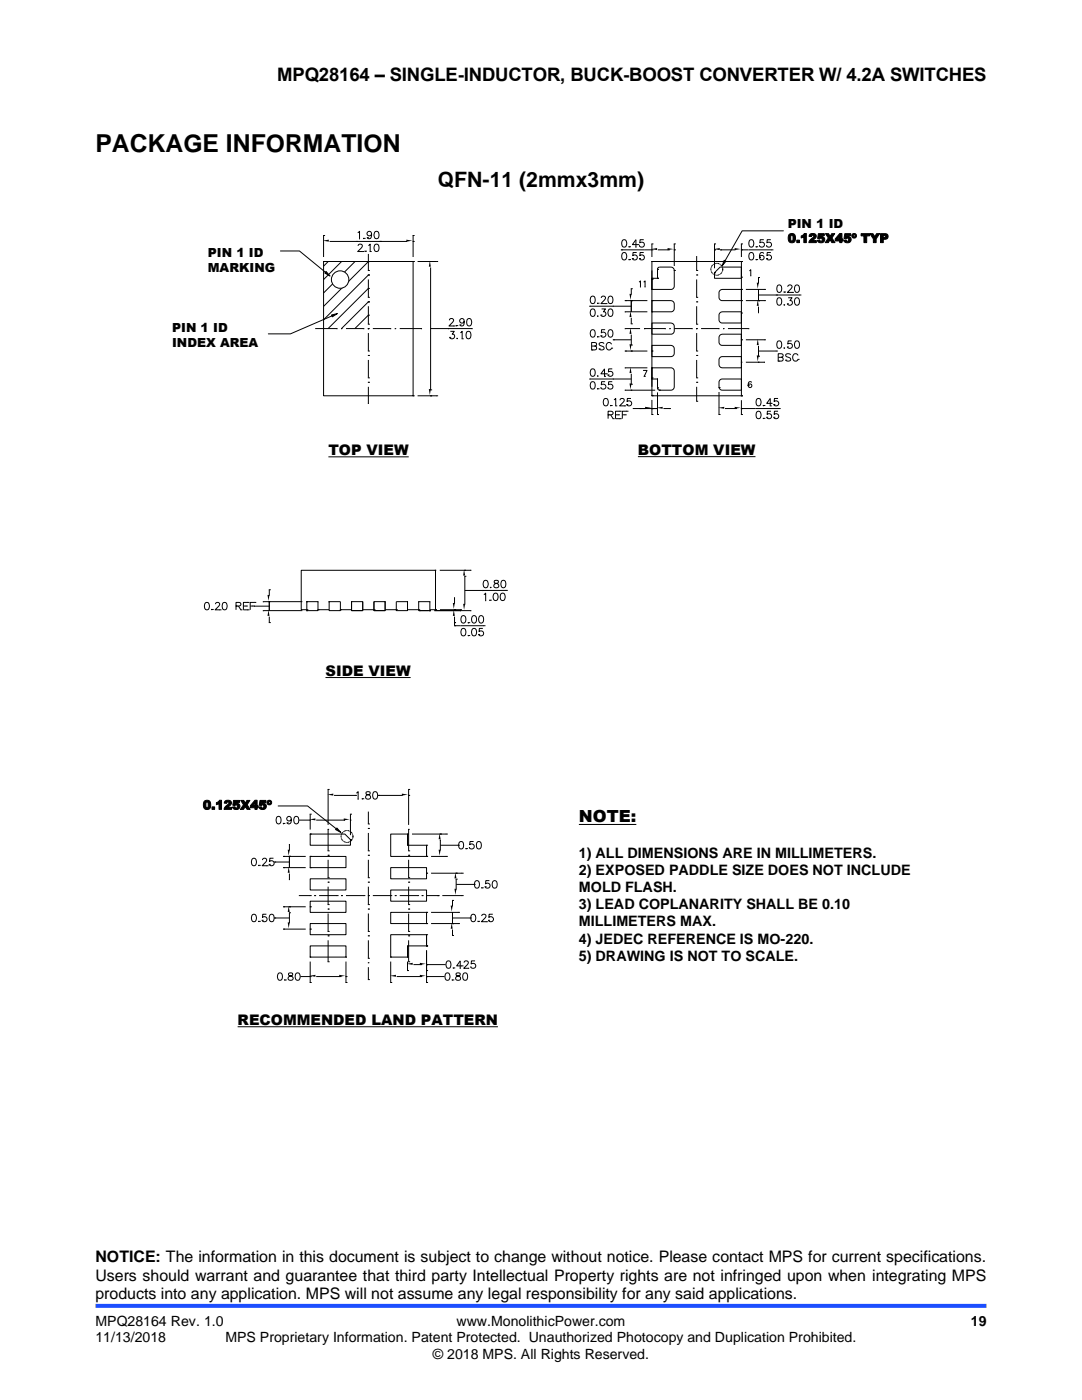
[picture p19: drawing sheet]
<svg xmlns="http://www.w3.org/2000/svg" width="216mm" height="279mm" viewBox="0 0 216 279" stroke-linecap="round" stroke-linejoin="round" font-family="sans-serif">
<defs><g id="words">
<text font-size="4.9" x="19" y="30.3">PACKAGE INFORMATION</text>
<text font-size="4.2" x="87.4" y="37.4">QFN-11 (2mmx3mm)</text>
<text font-size="3.7" x="55.3" y="16.2">MPQ28164 – SINGLE-INDUCTOR, BUCK-BOOST CONVERTER W/ 4.2A SWITCHES</text>
<text font-size="3.3" x="115.5" y="164.1">NOTE:</text>
<g font-size="3.2">
<text x="19" y="251.9">NOTICE: The information in this document is subject to change without notice. Please contact MPS for current specifications.</text>
<text x="19" y="255.6">Users should warrant and guarantee that third party Intellectual Property rights are not infringed upon when integrating MPS</text>
<text x="19" y="259.2">products into any application. MPS will not assume any legal responsibility for any said applications.</text>
</g>
<g font-size="2.9">
<text x="65.5" y="90.8">TOP VIEW</text>
<text x="127.3" y="90.8">BOTTOM VIEW</text>
<text x="64.9" y="134.9">SIDE VIEW</text>
<text x="115.5" y="171.1">1) ALL DIMENSIONS ARE IN MILLIMETERS.</text>
<text x="115.5" y="174.6">2) EXPOSED PADDLE SIZE DOES NOT INCLUDE</text>
<text x="115.5" y="178">MOLD FLASH.</text>
<text x="115.5" y="181.5">3) LEAD COPLANARITY SHALL BE 0.10</text>
<text x="115.5" y="184.9">MILLIMETERS MAX.</text>
<text x="115.5" y="188.3">4) JEDEC REFERENCE IS MO-220.</text>
<text x="115.5" y="191.8">5) DRAWING IS NOT TO SCALE.</text>
<text x="47.4" y="204.5">RECOMMENDED LAND PATTERN</text>
</g>
<g font-size="2.8">
<text x="19" y="264.7">MPQ28164 Rev. 1.0</text>
<text x="19" y="267.9">11/13/2018</text>
<text x="45" y="267.9">MPS Proprietary Information. Patent Protected. Unauthorized Photocopy and Duplication Prohibited.</text>
<text x="91.1" y="264.7">www.MonolithicPower.com</text>
<text x="193.7" y="264.7">19</text>
<text x="86.4" y="271.2">© 2018 MPS. All Rights Reserved.</text>
</g>
<g font-size="2.5">
<text x="157.2" y="45.4">PIN 1 ID</text>
<text x="41.5" y="51.2">PIN 1 ID</text>
<text x="157.2" y="48.4">0.125X45º TYP</text>
<text x="41.5" y="54.2">MARKING</text>
<text x="34.3" y="66.3">PIN 1 ID</text>
<text x="34.3" y="69.3">INDEX AREA</text>
<text x="40.5" y="161.5">0.125X45º</text>
</g>
</g></defs>
<path d="M19 260.6h177.8" fill="none" stroke="#1c4eff" stroke-width=".79" stroke-linecap="butt"/>
<g fill="none" stroke="#000" stroke-width=".2">
<path d="M56 50.1h3.8l5.1 4.2M64.6 47h.1M64.6 47v4.3M64.6 52.2h17.8v26.8h-17.8zM64.6 52.2h.1M65.1 54.2l.8 .9-1.1-.6zM65.5 52.2h.1M65.5 52.2l-.9 .9M65.8 48.2h15.4M68.2 52.2h.1M68.2 52.2l-3.6 3.6M70.8 52.2h.1"/>
<path d="M70.8 52.2l-6.2 6.3M71.1 48.2h.1M71.4 46.4l.3-.2v1.4M71.5 49.1l.2-.4h.3l.3 .3-.2 .5-.7 .7h1M71.7 47.6v.1M72.4 50.2h.1M72.6 47.5v.1M72.6 47.6h.1M72.9 50.1h.1M73.3 47.4h.1M73.5 49l.4-.3v1.5M73.5 50.7v3.3"/>
<path d="M73.5 52.2h.1M73.5 52.2l-8.9 8.9M73.5 54h.1M73.5 54.9h.1M73.5 54.9l-8.9 8.9M73.5 55.8v3.5M73.5 57.6h.1M73.5 57.6l-8 8M73.5 59.3h.1M73.9 50.2h.1M74.1 46.7a.46 .46 0 0 1-.6 .4 .46 .46 0 0 1-.2-.8 .46 .46 0 0 1 .8 .1v.3a.69 .69 0 0 1-.5 .9l-.3-.2M74.8 46.2a.49 .49 0 0 1 .8 .2v.4a.63 .63 0 0 1-.5 .8 .93 .93 0 0 1-.3-1.4z"/>
<path d="M74.8 48.8a.49 .49 0 0 1 .8 .2v.4a.63 .63 0 0 1-.5 .8 .93 .93 0 0 1-.3-1.4zM75.9 48.2h.1M82.4 47h.1M82.4 47v4.3M82.4 48.2h.1M82.4 52.2h.1M83.3 52.2h3.8M85.9 53.4v24.4M87.1 52.2h.1M118 59.2a.46 .46 0 0 1 .7 .2l.1 .3a.63 .63 0 0 1-.6 .9 .93 .93 0 0 1-.2-1.4zM120 59.5l.3-.4h.2l.3 .3-.2 .5-.7 .7h1M121.5 59.2a.47 .47 0 0 1 .7 .2l.1 .3a.63 .63 0 0 1-.6 .9 .93 .93 0 0 1-.2-1.4z"/>
<path d="M124 49.9h.1M124 49.9h6.1M124.3 47.9a.46 .46 0 0 1 .7 .2 .69 .69 0 0 1 0 .8 .69 .69 0 0 1-.7 .3l-.2-.7zM124.3 50.5a.46 .46 0 0 1 .7 .2 .69 .69 0 0 1 0 .8 .69 .69 0 0 1-.7 .3l-.2-.6zM124.8 60h.1M124.8 60h4.4M125.5 49.2h.1M125.5 51.7v.1h.1M125.6 49.2h.1M125.6 51.8h.1M126 57.6h.1M126 57.6v1.2"/>
<path d="M126 60h.1M126 60v2.2M126.2 51.6h.1M127 50.4h-.7v.6a.52 .52 0 0 1 .7 0 .52 .52 0 0 1-.1 .8 .52 .52 0 0 1-.7-.2M127.3 48.8h-1.1l.7-1v1.5M127.3 48.8h.1M127.5 56.3l.3-.2v1.1M127.6 49v.1M127.6 51.6h.1M127.8 57.2v.1M128.4 56.3l.3-.2v1.1M128.4 47.8h-.7v.7a.52 .52 0 0 1 .8 0 .52 .52 0 0 1-.1 .7 .52 .52 0 0 1-.8-.2"/>
<path d="M128.4 50.4h-.7v.6a.52 .52 0 0 1 .8 0 .52 .52 0 0 1-.1 .8 .52 .52 0 0 1-.8-.2M128.7 57.2v.1M130.1 48.7h.1M130.1 48.7v2.6M130.1 49.9h.1M130.1 52.2h.1M130.1 52.2h17.8M130.1 52.2v26.8M130.1 55.5h.1M130.1 55.5h1.1M130.1 55.8h.1M130.1 57.8h.1"/>
<path d="M130.1 60h3.8a.7 .7 0 0 1 .6 .7v.9a.64 .64 0 0 1-.6 .6h-3.8zM130.1 60h.1M131.2 53.8l.1-.4 .2-.1h2.4a.68 .68 0 0 1 .6 .7v3.1a.66 .66 0 0 1-.6 .7h-3.8v-2.3M131.2 53.8h.1M131.2 53.8v1.7M131.2 55.5h.1M131.3 49.9h2.1M133.4 49.9h.1M134.5 48.7h.1M134.5 48.7v4.4M134.5 49.9h.1M134.5 54h.1"/>
<path d="M139 51.1v2.9M139 54h.1M139 54.9h.1M139 55.8v3.5M139 59.3h.1M142.6 48.7h.1M142.6 48.7v4.8M142.6 49.9h.1M142.6 54.4h.1M143.7 53.3h4.2v2.2h-5.3v-1.1zM143.7 57.9l.4-.1h3.8v2.2h-3.8a.66 .66 0 0 1-.6-.7v-1zM143.8 49.9h.1"/>
<path d="M143.8 49.9h3M147.9 48.7h.1M147.9 48.7v2.6M147.9 49.9h.1M147.9 49.9h6.1M147.9 52.2h.1M147.9 52.2v26.8M147.9 55.3h.1M147.9 57.8h.1M147.9 60h.1M148.8 57.8h3.7M148.8 60h3.7"/>
<path d="M149.5 54.1l.3-.3v1.2M149.6 47.9a.46 .46 0 0 1 .7 .2l.1 .4a.65 .65 0 0 1-.6 .8 .95 .95 0 0 1-.2-1.4zM149.6 50.5a.46 .46 0 0 1 .7 .2l.1 .3a.65 .65 0 0 1-.6 .9 .95 .95 0 0 1-.2-1.4zM149.8 55h.1M150.9 49.2h-.1h.2M150.9 51.7l-.1 .1h.2M151 49.2h.1M151 51.8h.1M151.3 55.4h.1M151.3 55.4v1.2M151.3 57.8v2.2M151.3 58.9h8.3"/>
<path d="M151.3 60h.1M151.5 49v.1M151.5 51.4h.1M152.4 47.8h-.7l-.1 .7a.52 .52 0 0 1 .8 0 .52 .52 0 0 1-.1 .8 .52 .52 0 0 1-.8-.3M152.4 50.6l-.1-.1a.46 .46 0 0 0-.7 .2 .72 .72 0 0 0 .4 1.2 .47 .47 0 0 0 .5-.5 .47 .47 0 0 0-.5-.5 .47 .47 0 0 0-.5 .5M152.5 57.8h.1M152.5 60h.1M153 49v.1M153 51.6h.1M153.8 47.8h-.7l-.1 .7a.53 .53 0 0 1 .8 0 .53 .53 0 0 1-.1 .7 .53 .53 0 0 1-.7-.2M153.8 50.4h-.7l-.1 .6a.53 .53 0 0 1 .8 0 .53 .53 0 0 1-.1 .8 .53 .53 0 0 1-.7-.2M154 49.9h.1"/>
<path d="M154.9 58.9h.1M155.2 56.9a.46 .46 0 0 1 .7 .2l.1 .4a.64 .64 0 0 1-.6 .9 .97 .97 0 0 1-.2-1.5zM155.2 59.5a.48 .48 0 0 1 .7 .2l.1 .4a.64 .64 0 0 1-.6 .8 .99 .99 0 0 1-.2-1.4zM156.5 58.2l-.1 .1h.2M156.6 58.3h.1M157.2 57.2l.3-.3h.3l.2 .2-.2 .5-.7 .8h1M157.3 59.4h.7l-.4 .6a.5 .5 0 0 1 .4 .8 .5 .5 0 0 1-.9-.2M158.1 58.4h.1M158.7 56.9a.47 .47 0 0 1 .8 .2v.4a.63 .63 0 0 1-.5 .9 .93 .93 0 0 1-.3-1.5zM158.7 59.5a.49 .49 0 0 1 .8 .2v.4a.68 .68 0 0 1-.4 .8h-.1a.94 .94 0 0 1-.3-1.4zM159.6 58.9h.1M62.9 65.6h4.4"/>
<path d="M67.3 65.6h.1M68.1 65.6h.1M69 65.6h3.6M72.6 65.6h.1M73.5 60.2h.1M73.5 60.2l-5.4 5.4M73.5 61.1v3.6M73.5 62.9h.1M73.5 62.9l-2.7 2.7M73.5 64.7h.1M73.5 65.6h.1M73.5 66.5v3.6"/>
<path d="M73.5 70.1h.1M73.5 70.9h.1M73.5 71.8v3.6M73.5 75.4h.1M73.5 76.3h.1M73.5 77.2v3.3M74.4 65.6h3.6M78 65.6h.1M78.9 65.6h.1M79.8 65.6h4.3M82.4 79h.1M83.3 79h3.8"/>
<path d="M84.1 65.6h.1M85.9 65.6h8.3M85.9 77.8h.1M85.9 79h.1M87.1 79h.1M89.5 65.6h.1M89.7 63.9l.3-.3h.2l.3 .2-.2 .5-.7 .8h1M89.7 67.3h.1M89.9 66.1h.7l-.4 .6a.49 .49 0 0 1 .4 .8 .49 .49 0 0 1-.9-.2M90.6 65.1h.1M91.1 64.9l-.1 .1h.1M91.1 65h.1"/>
<path d="M91.2 67.5v.1l.1-.1M91.3 67.5v.1M91.8 64.8h.1M91.9 66.4l.3-.3v1.5M92.2 67.6h.1M92.6 64.1a.46 .46 0 0 1-.6 .3 .46 .46 0 0 1-.2-.7 .46 .46 0 0 1 .8 .1v.3a.69 .69 0 0 1-.5 1l-.3-.3M93.2 66.2a.48 .48 0 0 1 .7 .2l.1 .4a.64 .64 0 0 1-.6 .8 .99 .99 0 0 1-.2-1.4zM93.3 63.6a.45 .45 0 0 1 .7 .2 .69 .69 0 0 1 .1 .9 .69 .69 0 0 1-.8 .3l-.2-.6zM94.2 65.6h.1M118 73.7a.48 .48 0 0 1 .7 .2l.1 .3a.69 .69 0 0 1-.4 .9h-.2a.96 .96 0 0 1-.2-1.4zM118 76.2a.48 .48 0 0 1 .7 .3l.1 .3a.63 .63 0 0 1-.6 .8 .94 .94 0 0 1-.2-1.4zM118 61.7a.47 .47 0 0 1 .7 .2l.1 .4a.69 .69 0 0 1-.4 .8h-.2a.95 .95 0 0 1-.2-1.4z"/>
<path d="M118 65.9a.46 .46 0 0 1 .7 .2l.1 .3a.68 .68 0 0 1-.4 .9h-.2a.94 .94 0 0 1-.2-1.4zM118.1 69.1h.6l.3 .2-.1 .5h-.8M118.1 69.8h.1M118.7 69.1l.3-.2v-.4l-.9-.1v1.4M118.7 69.1h.1M119.3 60.4l-.1 .1h.1M119.3 63v.1M119.3 67.1v.2v-.1M119.3 75v.1v-.1M119.3 77.5v.1M119.3 60.5h.1M119.3 67.2h.1"/>
<path d="M119.3 75h.1M119.3 77.6h.1M119.5 69.6h.1M119.9 62.9h.1M119.9 67h.1M119.9 77.4h.1M120 61.7h.8l-.4 .5a.49 .49 0 0 1 .4 .8 .49 .49 0 0 1-.9-.1M120.5 68.6a.56 .56 0 0 0-.5-.3 .56 .56 0 0 0-.5 .4l.2 .2 .7 .3 .1 .4a.66 .66 0 0 1-1 0M120.6 79.6a.47 .47 0 0 1 .7 .2 .69 .69 0 0 1 .1 .8 .69 .69 0 0 1-.8 .3 1.1 1.1 0 0 1 0-1.3zM120.6 75.1h.1M120.7 65.8h-.7v.6a.53 .53 0 0 1 .8 0 .53 .53 0 0 1-.1 .8 .53 .53 0 0 1-.8-.2M120.7 76.2h-.7v.6a.53 .53 0 0 1 .8 0 .53 .53 0 0 1-.1 .8 .53 .53 0 0 1-.8-.2"/>
<path d="M120.9 60.6h.1M121 74.6h-1.1l.7-1v1.5M121 74.6h.1M121.3 74.8h.1M121.3 77.4h.1M121.5 61.7a.48 .48 0 0 1 .7 .2l.1 .4a.69 .69 0 0 1-.4 .8h-.2a.94 .94 0 0 1-.2-1.4zM121.5 65.9a.47 .47 0 0 1 .7 .2l.1 .3a.68 .68 0 0 1-.4 .9h-.2a.93 .93 0 0 1-.2-1.4zM122 68.7a.6 .6 0 0 0-.8-.3 .6 .6 0 0 0-.2 .9 .55 .55 0 0 0 .4 .5 .55 .55 0 0 0 .6-.3M122 69.5h.1M122.2 73.6h-.7l-.1 .6a.53 .53 0 0 1 .8 .1 .53 .53 0 0 1-.1 .7 .53 .53 0 0 1-.8-.2M122.2 76.2h-.7l-.1 .6a.53 .53 0 0 1 .8 0 .53 .53 0 0 1-.1 .8 .53 .53 0 0 1-.8-.2M122.4 61.1h.1"/>
<path d="M122.4 67.8h.1M122.4 67.8h3.6M122.4 75.6v.1M122.5 79.8l.4-.3v1.5M123.7 79.9l.3-.4 .4 .1 .2 .2-.1 .3-.9 .9h1M124.8 65.6h2.9M124.8 65.6h.1M124.8 70.1h.1M124.8 70.1h4.4M124.8 73.4h.1M124.8 73.4h4.4M125.9 79.5h-.7l-.1 .7a.53 .53 0 0 1 .8-.1 .53 .53 0 0 1-.1 .8 .53 .53 0 0 1-.7-.2"/>
<path d="M126 61.1h-8.3M126 63.4v1.2M126 64.6h.1M126 66.8v2.1M126 68.9h.1M126 70.1h.1M126 74.6v2.1M126 75.6l-8.3 .1M126 76.7h.1M126 77.9h.1M128.3 73.9h.8l-.6 1.2M128.5 75.1h.1"/>
<path d="M128.6 65.6h.1M128.6 65.6h4.2M129.2 62.2h-4.4M130.1 62.2h.1M130.1 64.5h3.8a.67 .67 0 0 1 .6 .6v.9a.64 .64 0 0 1-.6 .7h-3.8zM130.1 68.9h3.8a.68 .68 0 0 1 .6 .7v.9a.67 .67 0 0 1-.6 .7h-3.8zM130.1 70.1h.1M130.1 73.4h.1M130.1 75.4h.1M130.1 78.9h.1M130.1 79h.1M130.1 79h17.8"/>
<path d="M130.1 79.8v2.9M130.7 77.9h-5.9M131.2 77.4h.1M131.2 77.4v-1.8h-1.1v-2.2h3.8a.65 .65 0 0 1 .6 .7v3.1a.67 .67 0 0 1-.6 .7h-2.3M131.2 77.4l.1 .3 .3 .2M131.2 78.3v4.4M131.6 77.9h.1M132.8 65.6h.1M133.6 65.6h.1M134.5 65.6h3.6M138.1 65.6h.1M139 60.2h.1"/>
<path d="M139 61.1v3.6M139 64.7h.1M139 65.6h.1M139 66.5v3.6M139 70.1h.1M139 70.9h.1M139 71.8v3.6M139 75.4h.1M139 76.3h.1M139 77.2v2.9M139.9 65.6h3.6M143.5 65.6h.1"/>
<path d="M143.5 77.4h.1M143.5 78.2v4.5M143.7 62.4l.4-.2h3.8v2.3h-3.8a.65 .65 0 0 1-.6-.7v-1zM143.7 66.9l.4-.2h3.8v2.2h-3.8a.64 .64 0 0 1-.6-.6v-1zM143.7 71.3l.3-.1h3.9v2.2h-3.8a.67 .67 0 0 1-.6-.7v-1zM143.7 75.8l.3-.2h3.9v2.3h-3.8a.66 .66 0 0 1-.6-.7v-1zM144.4 65.6h.1M145.3 65.6h4.1M147.9 62.5h.1M147.9 67.8h.1M147.9 72.3h.1M147.9 79h.1"/>
<path d="M147.9 79.9v2.8M148.8 67.8h3.7M148.8 72.3h3.7M149.3 77h.1M149.4 65.6h.1M150 76.3l-.1-.1a.58 .58 0 0 0-.7 .4 .58 .58 0 0 0 .4 .8 .38 .38 0 0 0 .4-.4 .38 .38 0 0 0-.3-.4 .38 .38 0 0 0-.4 .4M151.1 79.6a.46 .46 0 0 1 .7 .2 .69 .69 0 0 1 0 .8 .69 .69 0 0 1-.7 .3l-.2-.5zM151.3 61.2v1.2M151.3 69v2.1M151.3 70.1h3.6M151.3 71.1h.1M151.3 72.3h.1"/>
<path d="M152.5 67.8h.1M154.9 70.1h.1M155.2 68.1a.48 .48 0 0 1 .7 .2l.1 .4a.64 .64 0 0 1-.6 .8 .99 .99 0 0 1-.2-1.4zM155.2 79.5h-.7v.7a.52 .52 0 0 1 .8-.1 .52 .52 0 0 1-.1 .8 .52 .52 0 0 1-.8-.2M155.3 71.3l.8 .1 .2 .2-.2 .4-.8 .1M155.3 72.1h.1M155.9 71.3l.4-.3-.1-.3-.9-.1v1.5M155.9 71.3h.1M156.5 60.8l.1 .1M156.5 69.4v.1l.1-.1M156.6 69.4v.1M156.8 71.9h.1"/>
<path d="M157.1 60.6h.1M157.1 69.2h.1M157.8 70.8a.56 .56 0 0 0-.6-.2 .56 .56 0 0 0-.4 .3l.1 .3 .7 .2 .2 .3v.2l-.4 .2-.6-.2M158 68h-.7l-.1 .7a.53 .53 0 0 1 .8 0 .53 .53 0 0 1-.1 .7 .53 .53 0 0 1-.8-.2M158.7 68.1a.49 .49 0 0 1 .8 .2v.4a.68 .68 0 0 1-.4 .8h-.1a.94 .94 0 0 1-.3-1.4zM159.2 70.9a.6 .6 0 0 0-.8-.2 .6 .6 0 0 0-.2 .8 .55 .55 0 0 0 .4 .6 .55 .55 0 0 0 .6-.4M159.2 71.7h.1M65.5 91.2h16.1M121.3 82.8l.9-.1 .1-.4-.3-.2h-.7v1.5M121.3 82.8h.1M121.8 82.8l.5 .8M121.9 80.9v.1v-.1"/>
<path d="M121.9 80.9h.1M122.3 83.6h.1M122.8 82.8h.6M122.9 81h.1M123.4 82.8h.1M123.7 82.1h-.9v1.5h.9M123.7 82.1h.1M123.7 83.6h.1M124.2 82.8h.5M124.6 81h.1M124.7 82.8h.1M125.1 80.7h.1"/>
<path d="M125.1 82.1h-.9v1.5M125.1 82.1h.1M126.3 81.5h4.9M127.3 91.1h23.4M127.7 81.5h.1M130.1 81.5h.1M130.1 82.7h.1M131.2 82.7h.1M132.4 81.5h1.2M133.6 81.5h.1M139 80.1h.1M143.5 82.7h.1"/>
<path d="M144.7 81.5h2.1M146.8 81.5h.1M147.9 81.5h.1M147.9 81.5h7.6M147.9 82.7h.1M151.1 82.2a.45 .45 0 0 1 .7 .1 .7 .7 0 0 1 0 .9 .7 .7 0 0 1-.7 .3l-.2-.6zM152.3 80.9h.1M152.3 83.4l.1 .1M152.4 80.9h.1M152.4 83.5h.1M153 83.3h.1M153.7 81h.1"/>
<path d="M153.8 82.1h-.7v.6a.52 .52 0 0 1 .8 0 .52 .52 0 0 1-.2 .8 .52 .52 0 0 1-.7-.2M154 80.5h-1l.7-1v1.5M154 80.5h.1M154.4 80.7h.1M154.4 83.3h.1M155.2 82.1h-.7v.6a.53 .53 0 0 1 .8 0 .53 .53 0 0 1-.1 .8 .53 .53 0 0 1-.8-.2M155.5 81.5h.1M53.7 117.7h.1M53.7 117.7v1.2M86.9 113.8h.1M87.7 113.8h6.3M90.7 119.3v1.2"/>
<path d="M92.8 113.8h.1M92.8 115h.1M92.8 115v5.7M94 113.8h.1M96.3 117.8v.1M96.5 118.7l.4-.3v1.5M96.6 115.9a.46 .46 0 0 1 .7 .2 .69 .69 0 0 1 .1 .8 .69 .69 0 0 1-.8 .3 1.09 1.09 0 0 1 0-1.3zM96.9 119.9h.1M97.8 119.7v.1M97.8 119.8h.1M97.9 117.2v.1l.1-.1M98 117.2h.1"/>
<path d="M98.6 118.4a.47 .47 0 0 1 .7 .3l.1 .3a.64 .64 0 0 1-.6 .9 .93 .93 0 0 1-.2-1.5zM98.7 115.9v.4l.6 .2a.41 .41 0 0 1 .2 .5 .41 .41 0 0 1-.3 .3l-.5-.1-.2-.4 .3-.3 .6-.2v-.3a.54 .54 0 0 0-.7-.1zM100 118.4a.46 .46 0 0 1 .7 .3 .69 .69 0 0 1 .1 .8 .69 .69 0 0 1-.8 .3l-.2-.6zM100.2 115.9a.48 .48 0 0 1 .7 .2v.3a.63 .63 0 0 1-.5 .9 .96 .96 0 0 1-.2-1.4zM101 117.8h.1M101 117.8h-8.2M41 120.3a.46 .46 0 0 1 .7 .2 .69 .69 0 0 1 .1 .8 .69 .69 0 0 1-.8 .3l-.2-.5zM42.3 121.6v.1v-.1M42.3 121.6h.1M43 120.6l.1-.3 .5-.1 .2 .2v.3l-.9 1h1M43.9 121.7h.1M44.5 120.3a.48 .48 0 0 1 .7 .2 .69 .69 0 0 1 .1 .8 .69 .69 0 0 1-.8 .3l-.2-.7z"/>
<path d="M47.1 120.9h.8l.2-.4-.4-.3h-.6v1.5M47.1 120.9h.1M47.6 120.9l.5 .8M48.1 121.7h.1M48.6 120.9h.5M49.1 120.9h.1M49.5 120.2h-.9v1.5h.9M49.5 120.2h.1M49.5 121.7h.1M49.9 120.9h.6M50.5 120.9h.1M50.8 121h2.9"/>
<path d="M50.8 121h.1M50.8 120.2h-.9v1.5M50.8 120.2h.1M52.5 121.9h7.8M52.5 121.9h.1M53.7 120.1h.1M53.7 120.1v1.8M53.7 123.1v1.1M53.7 124.2h.1M60.3 120.1h-7.8M61.2 120.1h.1M61.2 120.1v1.8h2.3v-1.8"/>
<path d="M61.2 120.1h2.3M61.2 121.7h-1.1v-7.9h26.8v7.9h-1.1M61.2 121.7h.1M61.2 121.9h.1M63.5 120.1h.1M63.5 121.7h.1M63.5 121.7h2.2M64.9 135.2h17M65.7 120.1h2.2v1.8h-2.2zM65.7 120.1h.1M67.9 121.7h.1M67.9 121.7h2.2"/>
<path d="M70.1 120.1h2.3v1.8h-2.3zM72.4 120.1v1.8h-2.3v-1.8M72.4 121.7h2.2M74.6 120.1h2.2v1.8h-2.2zM74.6 120.1v1.8h2.2v-1.8M74.6 121.7h.1M76.8 121.7h2.3M79.1 120.1h2.2v1.8h-2.2zM79.1 121.7h.1M81.3 120.1h.1M81.3 121.7h2.2M83.5 120.1v1.8h2.3v-1.8"/>
<path d="M83.5 120.1h2.3M83.5 120.1h.1M83.5 121.7h.1M83.8 121.9h1.8M83.8 121.9h.1M85.8 120.1h.1M85.8 121.9h.1M86.7 121.9h7.3M86.9 121.7h.1M87.8 121.7h4.1M90.7 121.7h.1M90.7 121.7v.2"/>
<path d="M90.7 123.1v1.8M90.7 124.2h.1M90.7 124.9h.1M90.7 124.9h5.9M91.9 121.7h.1M91.9 121.9h.1M92.2 122.9a.46 .46 0 0 1 .7 .2l.1 .4a.68 .68 0 0 1-.4 .9h-.2a.95 .95 0 0 1-.2-1.5zM92.2 125.5a.47 .47 0 0 1 .7 .2l.1 .4a.63 .63 0 0 1-.6 .8 .95 .95 0 0 1-.2-1.4zM93.5 124.2v.2v-.1M93.5 126.8h-.1h.1M93.5 124.3h.1M93.5 126.8h.1"/>
<path d="M94 121.9h.1M94.3 122.9a.45 .45 0 0 1 .7 .2 .69 .69 0 0 1 .1 .9 .69 .69 0 0 1-.8 .3 1.07 1.07 0 0 1 0-1.4zM94.3 125.5a.46 .46 0 0 1 .7 .2 .7 .7 0 0 1 .1 .8 .7 .7 0 0 1-.8 .3 1.11 1.11 0 0 1 0-1.3zM95.5 126.6h.1M95.7 122.9a.46 .46 0 0 1 .7 .2l.1 .4a.67 .67 0 0 1-.4 .9h-.2a.93 .93 0 0 1-.2-1.5zM96.3 125.4h-.6l-.1 .7a.52 .52 0 0 1 .8 0 .52 .52 0 0 1-.1 .8 .52 .52 0 0 1-.8-.3M96.6 124.9h.1M65.5 157.6h.1M65.5 157.6v7M66.7 158.7h4.2M70.9 158.7h.1M71.1 158.3l.4-.3v1.5"/>
<path d="M72.3 159.3v.2l.1-.1M72.4 159.4h.1M73.1 158.1v.4l.6 .2a.41 .41 0 0 1 .3 .4 .41 .41 0 0 1-.4 .4l-.5-.1-.1-.2a.73 .73 0 0 1 .8-.7l.1-.3a.54 .54 0 0 0-.8-.1zM74.6 158.1a.48 .48 0 0 1 .7 .2v.3a.69 .69 0 0 1-.4 .9h-.1a.96 .96 0 0 1-.2-1.4zM75.5 158.7h.1M75.5 158.7h4.8M81.5 157.6h.1M81.5 157.6v7M81.5 158.7h.1M50.4 171.4a.45 .45 0 0 1 .7 .2 .7 .7 0 0 1 .1 .8 .7 .7 0 0 1-.8 .3 1.09 1.09 0 0 1 0-1.3zM51.7 172.6v.2v-.1M51.7 172.7h.1"/>
<path d="M52.4 171.6l.3-.3h.2l.3 .3-.2 .5-.7 .7h1M53.3 172.8h.1M53.7 172.5h.1M54.6 171.3h-.7l-.1 .6a.52 .52 0 0 1 .8 0 .52 .52 0 0 1-.1 .8 .52 .52 0 0 1-.8-.2M54.8 172h.1M54.8 172h3M55.3 163a.47 .47 0 0 1 .7 .2l.1 .4a.69 .69 0 0 1-.4 .8h-.2a.97 .97 0 0 1-.2-1.4zM56.6 170.9h.1M56.6 170.9h4.4M56.6 173.2h.1M56.6 173.2h4.4M56.6 164.3v.1v-.1"/>
<path d="M56.6 164.3h.1M57.3 164.2h.1M57.8 168.5v1.2M57.8 170.9h.1M57.8 170.9v2.3M57.8 174.3v1.2M58.1 163.4a.46 .46 0 0 1-.6 .4 .46 .46 0 0 1-.2-.7 .46 .46 0 0 1 .8 0v.3a.69 .69 0 0 1-.5 1l-.3-.2M58.8 163a.47 .47 0 0 1 .8 .2v.4a.68 .68 0 0 1-.4 .8h-.1a.95 .95 0 0 1-.3-1.4zM59.6 178.7h2.3M59.7 163.7h2.2M61.9 162.5h.1M61.9 162.5v3.1"/>
<path d="M61.9 166.5h6.9l1.1 1.1v1.1h-8zM61.9 166.5h.1M61.9 170.9h.1M61.9 170.9h7.1v2.3h-7.1zM61.9 173.2h.1M61.9 175.4h7.1v2.2h-7.1zM61.9 178.7h.1M61.9 179.9h7.1v2.2h-7.1zM62.8 178.7h.1M63.1 163.7h5.6M63.7 178.7h3.6M65.5 165.5h.1"/>
<path d="M65.5 165.5v4.3M65.5 169.8h.1M65.5 170.7h.1M65.5 171.6v3.6M65.5 175.2h.1M65.5 176.1h.1M65.5 177v3.5M67.3 178.7h.1M68.1 178.7h.1M69 178.7h3.6M69.9 162.5h.1M69.9 162.5v4.2"/>
<path d="M69.9 163.7h.1M69.9 167.6h.1M72.6 178.7h.1M73.5 162v2.4M73.5 164.4h.1M73.5 165.3h.1M73.5 166.2v3.6M73.5 169.8h.1M73.5 170.7h.1M73.5 171.6v3.6M73.5 175.2h.1M73.5 176.1h.1"/>
<path d="M73.5 177v3.5M73.5 178.7h.1M74.4 178.7h3.6M78 173.2h7.1v2.2h-7.1zM78 177.6h7.1v2.3h-7.1zM78 178.7h.1M78.9 178.7h.1M79.8 178.7h3.5M81.3 166.5h.1M81.3 168.7v-2.2h-3.3v4.4h7.1v-2.2M81.3 168.7h.1M81.3 168.7h3.8"/>
<path d="M81.5 165.5h.1M81.5 165.5v4.3M81.5 169.8h.1M81.5 170.7h.1M81.5 171.6v3.6M81.5 175.2h.1M81.5 176.1h.1M81.5 177v3.5M82.2 166.5h6.9M83.3 178.7h.1M84.2 178.7h.1M85.1 168.7h.1"/>
<path d="M85.1 168.7v2.2M85.1 170.9h.1M85.1 174.3h.1M85.1 178.7h2.3M86 170.9h3.1M86 174.3h6.2M87.4 178.7h.1M87.9 166.5h.1M87.9 167.6v2.1M87.9 168.7h3.6M88.3 178.7h3.9M89.1 166.5h.1"/>
<path d="M89.1 170.9h.1M90.3 179.7h.1M90.3 179.7v1.2M91 174.3h.1M91 175.5h.1M91 175.5v2M91 176.5h3.6M91.5 168.7h.1M91.7 168a.48 .48 0 0 1 .7 .2l.1 .4a.67 .67 0 0 1-.4 .8h-.2a.94 .94 0 0 1-.2-1.4zM92.2 174.3h.1M92.2 178.7h.1M93 169.3l.1 .1"/>
<path d="M93.1 169.4h.1M93.7 169.2h.1M94.5 167.9h-.7l-.1 .7a.52 .52 0 0 1 .8 0 .52 .52 0 0 1-.1 .7 .52 .52 0 0 1-.7-.1M94.6 176.5h.1M94.9 175.8a.46 .46 0 0 1 .7 .2l.1 .4a.64 .64 0 0 1-.6 .8 .95 .95 0 0 1-.2-1.4zM95.3 168a.48 .48 0 0 1 .7 .2v.4a.67 .67 0 0 1-.4 .8h-.1a.95 .95 0 0 1-.2-1.4zM96.2 177.1l-.1 .1h.1M96.2 177.2h.1M96.8 177h.1M97.6 175.7h-.7v.7a.52 .52 0 0 1 .8 0 .52 .52 0 0 1-.2 .8 .52 .52 0 0 1-.7-.2M98.4 175.8a.46 .46 0 0 1 .7 .2l.1 .4a.64 .64 0 0 1-.6 .8 .93 .93 0 0 1-.2-1.4zM115.5 164.5h11.5"/>
<path d="M50.4 182.5a.46 .46 0 0 1 .7 .2 .7 .7 0 0 1 .1 .9 .7 .7 0 0 1-.8 .3 1.11 1.11 0 0 1 0-1.4zM51.7 183.8l-.1 .1h.1M51.7 183.9h.1M52.3 183.7h.1M53.2 182.5h-.8v.6a.52 .52 0 0 1 .8 0 .52 .52 0 0 1-.1 .8 .52 .52 0 0 1-.8-.2M53.9 182.5a.46 .46 0 0 1 .7 .2l.1 .4a.63 .63 0 0 1-.6 .8 .94 .94 0 0 1-.2-1.4zM54.8 183.2h.1M54.8 183.2h3M55.6 194.2a.49 .49 0 0 1 .7 .2l.1 .4a.63 .63 0 0 1-.6 .8 .93 .93 0 0 1-.2-1.4zM56.6 181h.1M56.6 181h4.4M56.6 185.4h.1"/>
<path d="M56.6 185.4h4.4M56.9 195.5l-.1 .1h.1M56.9 195.6h.1M57.6 194.2v.4l.7 .3a.41 .41 0 0 1 .2 .4 .41 .41 0 0 1-.4 .3l-.5-.1a.54 .54 0 0 1 0-.6 .54 .54 0 0 1 .6-.2l.2-.3a.56 .56 0 0 0-.8-.2zM57.8 181h.1M57.8 182.2h.1M57.8 182.2v2M59.1 194.2a.46 .46 0 0 1 .7 .2 .69 .69 0 0 1 .1 .9 .69 .69 0 0 1-.8 .3l-.2-.8zM60 194.9h1.9M61.9 181h.1M61.9 184.3h7.1v2.2h-7.1zM61.9 185.4h.1"/>
<path d="M61.9 188.8h7.1v2.2h-7.1zM61.9 191h.1M61.9 191.9v4.2M61.9 194.9h.1M61.9 196.1h.1M63.1 194.9h4.7M65.5 180.5h.1M65.5 181.4h.1M65.5 182.3v3.6M65.5 185.9h.1M65.5 186.8h.1M65.5 187.7v4.2"/>
<path d="M65.5 191.9h.1M67.8 194.9h.1M69 191h.1M69 191.9v4.2M69 194.9h.1M69 196.1h.1M73.5 180.5h.1M73.5 181.4h.1M73.5 182.3v3.6M73.5 185.9h.1M73.5 186.8h.1M73.5 187.7v3.6"/>
<path d="M73.5 191.3h.1M73.5 192.1h.1M73.5 193v2.5M73.5 195.5h.1M78 182.1h7.1v2.2h-7.1zM78 191h.1M78 191.9v4.2M78 196.1h.1M79.2 194.9h4.7M81.3 188.8v2.2h-3.3v-4.5h7.1v2.3M81.3 188.8h.1M81.3 188.8h3.8"/>
<path d="M81.3 191h.1M81.3 191.9v1.8M81.3 193.7h.1M81.5 180.5h.1M81.5 181.4h.1M81.5 182.3v3.6M81.5 185.9h.1M81.5 186.8h.1M81.5 187.7v4.2M81.5 191.9h.1M82.5 192.5h1.4M83.9 192.5h.1"/>
<path d="M83.9 194.9h.1M85.1 182.1h.1M85.1 184.3h.1M85.1 186.5h.1M85.1 186.5v2.3M85.1 188.8h.1M85.1 189.7v6.4M85.1 192.5h.1M85.1 192.5h3.8M85.1 193.7h.1M85.1 194.9h.1M85.1 194.9h3.6"/>
<path d="M85.1 196.1h.1M86 182.1h5.5M86 184.3h5.5M89 194.2a.46 .46 0 0 1 .7 .2 .69 .69 0 0 1 .1 .9 .69 .69 0 0 1-.8 .3l-.2-.6zM89.2 191.8a.47 .47 0 0 1 .7 .2l.1 .4a.64 .64 0 0 1-.6 .8 .93 .93 0 0 1-.2-1.4zM90.3 195.5l-.1 .1h.1M90.3 182.1v2.2M90.3 183.2h3.6M90.3 184.3h.1M90.3 185.5v1.2M90.3 186.7h.1M90.3 195.6h.1"/>
<path d="M90.5 193.1v.1M90.5 193.2h.1M91.1 194.2v.4l.6 .3 .2 .2a.47 .47 0 0 1-.5 .6 .47 .47 0 0 1-.4-.7l.8-.4v-.2a.57 .57 0 0 0-.7-.2zM91.5 182.1h.1M91.5 184.3h.1M92.2 192.8h-1.1l.7-1v1.5M92.2 192.8h.1M92.6 194.2a.46 .46 0 0 1 .6 .2l.1 .4a.63 .63 0 0 1-.6 .8 .95 .95 0 0 1-.1-1.4zM92.6 192.1l.3-.3h.3l.2 .2-.2 .5-.7 .7h1M93.5 193.2v.1M93.9 183.2h.1M94.2 182.5a.46 .46 0 0 1 .7 .2 .7 .7 0 0 1 0 .9 .7 .7 0 0 1-.7 .3l-.3-.8z"/>
<path d="M94.8 191.8h-.7l-.1 .6a.53 .53 0 0 1 .8 0 .53 .53 0 0 1-.1 .8 .53 .53 0 0 1-.8-.2M95.4 183.8l-.1 .1h.2M95.5 183.9h.1M96.1 182.8l.3-.3h.3l.3 .2-.2 .5-.7 .7h.9M97 183.9h.1M97.5 183.7h.1M98.3 182.5h-.7l-.1 .6a.53 .53 0 0 1 .8 0 .53 .53 0 0 1-.1 .8 .53 .53 0 0 1-.7-.2"/>
</g>
<g fill="#000">
<path d="M64.4 48l1.2-.2v.4zM65.1 54.2l.8 .9-1.1-.6zM81.1 47.8l1.2 .2-1.2 .2zM85.8 52l.2 1.2h-.4zM125.6 58.7h.4l-.2 1.1zM129.9 49.7l1.2-.2v.4zM133.2 49.5l1.2 .2-1.2 .2zM142.4 49.7l1.2-.2v.4zM146.6 49.5l1.2 .2-1.2 .2zM151 56.4h.4l-.2 1.2zM85.6 77.6h.4l-.2 1.2zM125.8 62.1l.2 1.2h-.4z"/>
<path d="M125.8 65.4l.2 1.2h-.4zM125.6 68.7h.4l-.2 1.2zM125.8 73.3l.2 1.2h-.4zM125.6 76.5h.4l-.2 1.2zM151.2 59.8l.2 1.2h-.4zM151.2 67.7l.2 1.2h-.4zM151 70.9h.4l-.2 1.2zM128.7 81.2l1.2 .2-1.2 .2zM131 81.4l1.2-.2v.4zM143.3 81.4l1.2-.2v.4zM146.6 81.2l1.2 .2-1.2 .2zM53.4 118.7h.4l-.2 1.2z"/>
<path d="M92.6 113.7l.2 1.2h-.4zM53.6 121.7l.2 1.2h-.4zM90.4 120.3h.4l-.3 1.2zM90.5 121.7l.3 1.2h-.4zM92.4 120.5h.4l-.2 1.2zM65.3 158.6l1.2-.2v.4zM80.2 158.4l1.2 .2-1.2 .2zM57.4 169.6h.4l-.2 1.2zM57.6 173l.2 1.2h-.4zM61.7 163.5l1.2-.2v.4zM68.6 163.3l1.2 .2-1.2 .2zM87.7 166.3l.2 1.2h-.4z"/>
<path d="M87.5 169.6h.4l-.2 1.2zM90.9 174.1l.2 1.2h-.4zM90.7 177.4h.4l-.2 1.2zM57.6 180.8l.2 1.2h-.4zM57.4 184.1h.4l-.2 1.2zM61.7 194.7l1.2-.2v.4zM67.7 194.5l1.2 .2-1.2 .2zM77.8 194.7l1.2-.2v.4zM81.2 192.4l1.1-.3v.5zM83.8 192.1l1.2 .3-1.2 .2zM83.8 194.5l1.2 .2-1.2 .2zM89.9 180.7h.4l-.2 1.2z"/>
<path d="M90.1 184.2l.2 1.2h-.4z"/>
</g>
<circle cx="67.9" cy="55.8" r="1.74" fill="#fff"/>
<g fill="none" stroke="#000" stroke-width=".2">
<path d="M144.5 51.9l.3 .2-.7 1zM156.3 46.1h-8.2l-3.4 5.9M66.1 62.9l1.2-.3-1 .6zM66.2 63l-8.2 3.6h-4.5M55.5 160.8h5.9l5.7 4.6M67.2 165.2l.8 .9-1-.5zM47.4 204.9h52"/>
<circle cx="67.9" cy="55.8" r="1.74"/>
</g>
<path d="M144.5 51.9l.3 .2-.7 1zM66.1 62.9l1.2-.3-1 .6zM67.2 165.2l.8 .9-1-.5z" fill="#000"/>
<g fill="none" stroke="#000" stroke-width=".2" stroke-dasharray=".3 .2 0 .2">
<circle cx="143" cy="53.7" r="1.19"/>
<circle cx="69.2" cy="166.9" r="1.19"/>
</g>
<use href="#words"/>
</svg>
